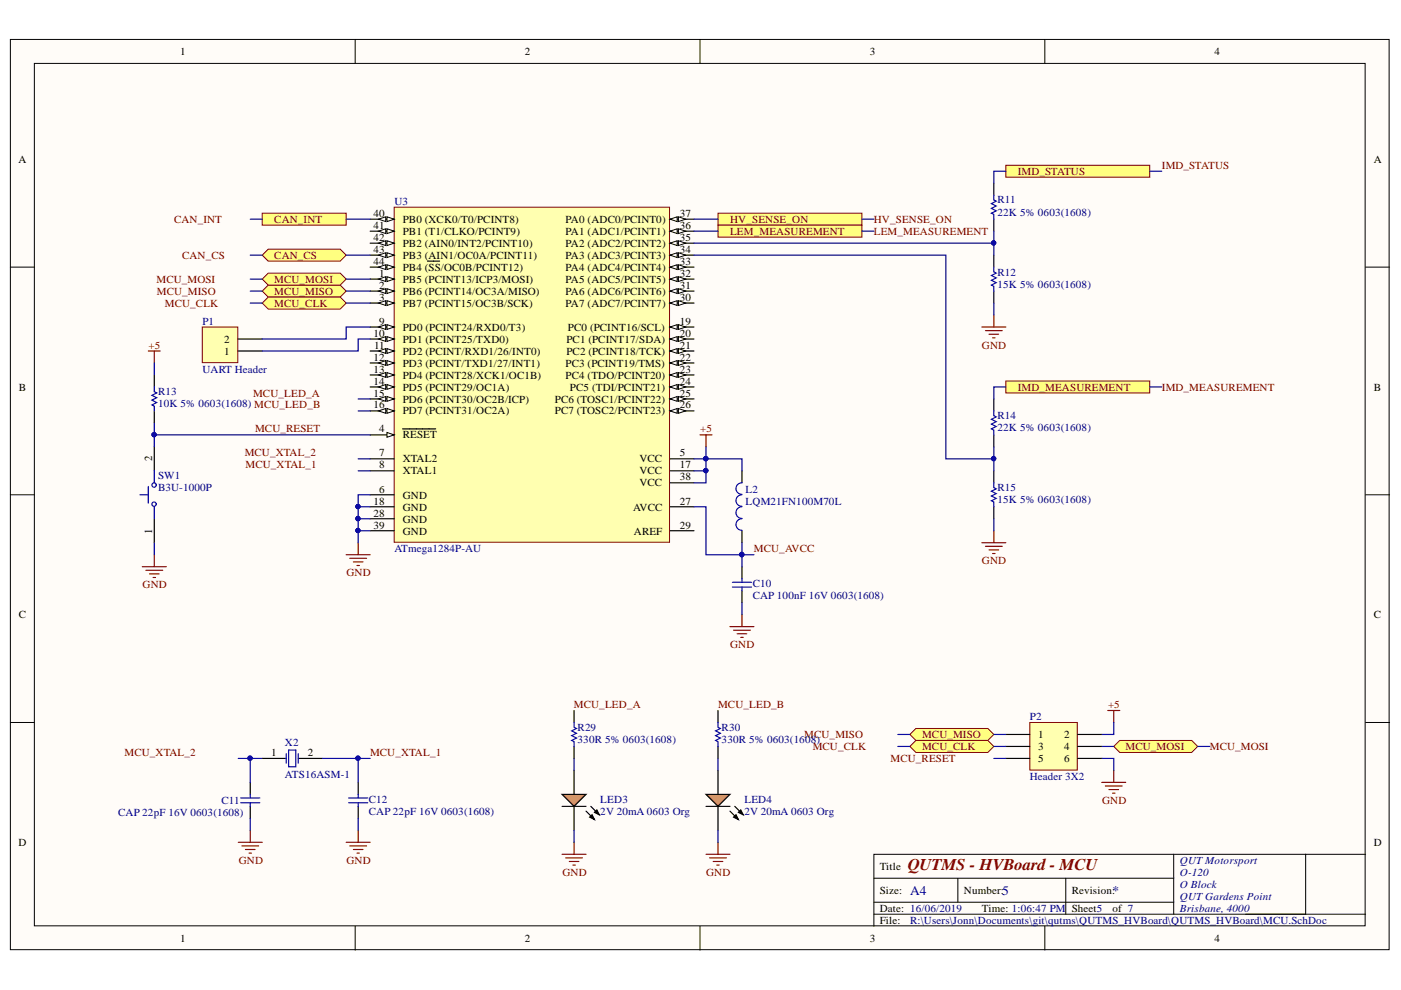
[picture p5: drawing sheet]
<svg xmlns="http://www.w3.org/2000/svg" width="297mm" height="210mm" viewBox="0 0 297 210" stroke-linecap="round" stroke-linejoin="round" font-family="sans-serif">
<defs><g id="words">
<text font-size="3.5" fill="#800000" x="192.4" y="184.5">QUTMS - HVBoard - MCU</text>
<g font-size="2.8" fill="#000080">
<text x="193" y="189.7">A4</text>
<text x="212.5" y="189.7">5</text>
<text x="235.9" y="189.7">*</text>
</g>
<g font-size="2.3">
<text x="38.2" y="11.7">1</text>
<text x="111.3" y="11.7">2</text>
<text x="184.4" y="11.7">3</text>
<text x="257.5" y="11.7">4</text>
<text x="3.9" y="34.5">A</text>
<text x="291.3" y="34.5">A</text>
<text x="79.2" y="46">40</text>
<text x="85.4" y="47.3">PB0 (XCK0/T0/PCINT8)</text>
<text x="119.9" y="47.3">PA0 (ADC0/PCINT0)</text>
<text x="144.1" y="46">37</text>
<text x="79.2" y="48.6">41</text>
<text x="79.2" y="51.1">42</text>
<text x="79.2" y="53.6">43</text>
<text x="85.4" y="49.8">PB1 (T1/CLKO/PCINT9)</text>
<text x="85.4" y="52.4">PB2 (AIN0/INT2/PCINT10)</text>
<text x="119.9" y="52.4">PA2 (ADC2/PCINT2)</text>
<text x="119.9" y="49.8">PA1 (ADC1/PCINT1)</text>
<text x="144.1" y="53.6">34</text>
<text x="144.1" y="51.1">35</text>
<text x="144.1" y="48.6">36</text>
<text x="79.2" y="56.2">44</text>
<text x="80.4" y="58.7">1</text>
<text x="85.4" y="54.9">PB3 (AIN1/OC0A/PCINT11)</text>
<text x="85.4" y="57.4">PB4 (SS/OC0B/PCINT12)</text>
<text x="85.4" y="60">PB5 (PCINT13/ICP3/MOSI)</text>
<text x="119.9" y="60">PA5 (ADC5/PCINT5)</text>
<text x="119.9" y="57.4">PA4 (ADC4/PCINT4)</text>
<text x="119.9" y="54.9">PA3 (ADC3/PCINT3)</text>
<text x="144.1" y="58.7">32</text>
<text x="144.1" y="56.2">33</text>
<text x="80.4" y="61.2">2</text>
<text x="80.4" y="63.8">3</text>
<text x="85.4" y="62.5">PB6 (PCINT14/OC3A/MISO)</text>
<text x="85.4" y="65">PB7 (PCINT15/OC3B/SCK)</text>
<text x="119.9" y="65">PA7 (ADC7/PCINT7)</text>
<text x="119.9" y="62.5">PA6 (ADC6/PCINT6)</text>
<text x="144.1" y="63.8">30</text>
<text x="144.1" y="61.2">31</text>
<text x="79.2" y="71.4">10</text>
<text x="80.4" y="68.8">9</text>
<text x="85.4" y="70.1">PD0 (PCINT24/RXD0/T3)</text>
<text x="120.4" y="70.1">PC0 (PCINT16/SCL)</text>
<text x="144.1" y="68.8">19</text>
<text x="144.1" y="71.4">20</text>
<text x="47.6" y="75.2">1</text>
<text x="47.6" y="72.7">2</text>
<text x="79.2" y="76.5">12</text>
<text x="79.3" y="73.9">11</text>
<text x="85.4" y="72.7">PD1 (PCINT25/TXD0)</text>
<text x="85.4" y="75.2">PD2 (PCINT/RXD1/26/INT0)</text>
<text x="85.4" y="77.7">PD3 (PCINT/TXD1/27/INT1)</text>
<text x="119.9" y="77.7">PC3 (PCINT19/TMS)</text>
<text x="120.1" y="72.7">PC1 (PCINT17/SDA)</text>
<text x="120.1" y="75.2">PC2 (PCINT18/TCK)</text>
<text x="144.1" y="73.9">21</text>
<text x="144.1" y="76.5">22</text>
<text x="4" y="82.8">B</text>
<text x="79.2" y="79">13</text>
<text x="79.2" y="81.5">14</text>
<text x="85.4" y="80.3">PD4 (PCINT28/XCK1/OC1B)</text>
<text x="85.4" y="82.8">PD5 (PCINT29/OC1A)</text>
<text x="119.9" y="80.3">PC4 (TDO/PCINT20)</text>
<text x="120.8" y="82.8">PC5 (TDI/PCINT21)</text>
<text x="144.1" y="79">23</text>
<text x="144.1" y="81.5">24</text>
<text x="291.3" y="82.8">B</text>
<text x="79.2" y="84.1">15</text>
<text x="79.2" y="86.6">16</text>
<text x="85.4" y="85.3">PD6 (PCINT30/OC2B/ICP)</text>
<text x="85.4" y="87.9">PD7 (PCINT31/OC2A)</text>
<text x="117.6" y="85.3">PC6 (TOSC1/PCINT22)</text>
<text x="117.6" y="87.9">PC7 (TOSC2/PCINT23)</text>
<text x="144.1" y="84.1">25</text>
<text x="144.1" y="86.6">26</text>
<text x="80.4" y="91.7">4</text>
<text x="85.4" y="93">RESET</text>
<text x="32.2" y="97.8" transform="rotate(-90 32.2 97.8)">2</text>
<text x="80.4" y="96.8">7</text>
<text x="80.4" y="99.3">8</text>
<text x="85.4" y="98">XTAL2</text>
<text x="85.4" y="100.6">XTAL1</text>
<text x="135.6" y="98">VCC</text>
<text x="135.6" y="100.6">VCC</text>
<text x="144.1" y="96.8">5</text>
<text x="144.1" y="99.3">17</text>
<text x="144.1" y="101.8">38</text>
<text x="79.2" y="107">18</text>
<text x="80.4" y="104.5">6</text>
<text x="85.4" y="105.7">GND</text>
<text x="135.6" y="103.1">VCC</text>
<text x="144.1" y="107">27</text>
<text x="32.2" y="113.2" transform="rotate(-90 32.2 113.2)">1</text>
<text x="79.2" y="109.5">28</text>
<text x="79.2" y="112.1">39</text>
<text x="85.4" y="110.8">GND</text>
<text x="85.4" y="108.3">GND</text>
<text x="85.4" y="113.3">GND</text>
<text x="134.2" y="108.3">AVCC</text>
<text x="134.4" y="113.3">AREF</text>
<text x="144.1" y="112.1">29</text>
<text x="4" y="131.1">C</text>
<text x="291.3" y="131.1">C</text>
<text x="57.5" y="160.3">1</text>
<text x="65.2" y="160.3">2</text>
<text x="220.1" y="156.5">1</text>
<text x="220.1" y="159">3</text>
<text x="220.1" y="161.5">5</text>
<text x="225.6" y="156.5">2</text>
<text x="225.6" y="159">4</text>
<text x="225.6" y="161.5">6</text>
<text x="3.9" y="179.4">D</text>
<text x="291.3" y="179.4">D</text>
<text x="186.5" y="184.5">Title</text>
<text x="186.5" y="189.5">Size:</text>
<text x="204.4" y="189.5">Number:</text>
<text x="227.2" y="189.5">Revision:</text>
<text x="186.5" y="193.3">Date: 16/06/2019</text>
<text x="186.5" y="195.9">File:</text>
<text x="208.2" y="193.3">Time: 1:06:47 PM</text>
<text x="227.2" y="193.3">Sheet5</text>
<text x="235.9" y="193.3">of 7</text>
<text x="38.2" y="199.7">1</text>
<text x="111.3" y="199.7">2</text>
<text x="184.4" y="199.7">3</text>
<text x="257.5" y="199.7">4</text>
</g>
<g font-size="2.3" fill="#800000">
<text x="246.4" y="35.8">IMD_STATUS</text>
<text x="215.8" y="37.1">IMD_STATUS</text>
<text x="36.9" y="47.3">CAN_INT</text>
<text x="58.1" y="47.3">CAN_INT</text>
<text x="154.8" y="47.3">HV_SENSE_ON</text>
<text x="185.2" y="47.3">HV_SENSE_ON</text>
<text x="154.8" y="49.8">LEM_MEASUREMENT</text>
<text x="185.2" y="49.8">LEM_MEASUREMENT</text>
<text x="33.2" y="60">MCU_MOSI</text>
<text x="38.6" y="54.9">CAN_CS</text>
<text x="58.1" y="60">MCU_MOSI</text>
<text x="58.1" y="54.9">CAN_CS</text>
<text x="33.3" y="62.5">MCU_MISO</text>
<text x="35" y="65">MCU_CLK</text>
<text x="58.1" y="62.5">MCU_MISO</text>
<text x="58.1" y="65">MCU_CLK</text>
<text x="31.5" y="73.9">+5</text>
<text x="208.2" y="73.9">GND</text>
<text x="215.8" y="82.8">IMD_MEASUREMENT</text>
<text x="246.4" y="82.8">IMD_MEASUREMENT</text>
<text x="53.7" y="84.1">MCU_LED_A</text>
<text x="54.1" y="91.7">MCU_RESET</text>
<text x="148.4" y="91.7">+5</text>
<text x="51.9" y="96.8">MCU_XTAL_2</text>
<text x="52" y="99.3">MCU_XTAL_1</text>
<text x="159.9" y="117.1">MCU_AVCC</text>
<text x="208.2" y="119.7">GND</text>
<text x="30.2" y="124.8">GND</text>
<text x="73.5" y="122.2">GND</text>
<text x="154.8" y="137.4">GND</text>
<text x="121.7" y="150.1">MCU_LED_A</text>
<text x="152.2" y="150.1">MCU_LED_B</text>
<text x="234.9" y="150.1">+5</text>
<text x="26.4" y="160.3">MCU_XTAL_2</text>
<text x="78.4" y="160.3">MCU_XTAL_1</text>
<text x="170.5" y="156.5">MCU_MISO</text>
<text x="172.3" y="159">MCU_CLK</text>
<text x="188.8" y="161.5">MCU_RESET</text>
<text x="195.5" y="156.5">MCU_MISO</text>
<text x="195.5" y="159">MCU_CLK</text>
<text x="238.6" y="159">MCU_MOSI</text>
<text x="256.5" y="159">MCU_MOSI</text>
<text x="233.7" y="170.5">GND</text>
<text x="50.6" y="183.2">GND</text>
<text x="73.5" y="183.2">GND</text>
<text x="119.2" y="185.7">GND</text>
<text x="149.7" y="185.7">GND</text>
</g>
<g font-size="2.3" fill="#000080">
<text x="83.6" y="43.5">U3</text>
<text x="211.5" y="43.1">R11</text>
<text x="211.5" y="45.8">22K 5% 0603(1608)</text>
<text x="211.5" y="58.4">R12</text>
<text x="211.5" y="61">15K 5% 0603(1608)</text>
<text x="42.9" y="68.8">P1</text>
<text x="33.5" y="83.8">R13</text>
<text x="42.9" y="79">UART Header</text>
<text x="33.5" y="86.4">10K 5% 0603(1608) MCU_LED_B</text>
<text x="211.5" y="88.9">R14</text>
<text x="211.5" y="91.4">22K 5% 0603(1608)</text>
<text x="33.5" y="101.6">SW1</text>
<text x="33.5" y="104.2">B3U-1000P</text>
<text x="158.1" y="104.5">L2</text>
<text x="158.1" y="107">LQM21FN100M70L</text>
<text x="211.5" y="104.2">R15</text>
<text x="211.5" y="106.7">15K 5% 0603(1608)</text>
<text x="83.6" y="117.1">ATmega1284P-AU</text>
<text x="159.6" y="124.5">C10</text>
<text x="159.6" y="127">CAP 100nF 16V 0603(1608)</text>
<text x="122.5" y="154.9">R29</text>
<text x="153" y="154.9">R30</text>
<text x="218.3" y="152.7">P2</text>
<text x="60.4" y="158.2">X2</text>
<text x="122.5" y="157.5">330R 5% 0603(1608)</text>
<text x="153" y="157.5">330R 5% 0603(1608)</text>
<text x="60.4" y="164.9">ATS16ASM-1</text>
<text x="218.3" y="165.4">Header 3X2</text>
<text x="25" y="173">CAP 22pF 16V 0603(1608)</text>
<text x="47" y="170.5">C11</text>
<text x="78.2" y="170.2">C12</text>
<text x="78.2" y="172.8">CAP 22pF 16V 0603(1608)</text>
<text x="127.3" y="170.2">LED3</text>
<text x="127.3" y="172.8">2V 20mA 0603 Org</text>
<text x="157.8" y="170.2">LED4</text>
<text x="157.8" y="172.8">2V 20mA 0603 Org</text>
<text x="250.2" y="183.2">QUT Motorsport</text>
<text x="250.2" y="185.7">O-120</text>
<text x="250.2" y="188.3">O Block</text>
<text x="250.2" y="190.8">QUT Gardens Point</text>
<text x="193" y="195.9">R:\Users\Jonn\Documents\git\qutms\QUTMS_HVBoard\QUTMS_HVBoard\MCU.SchDoc</text>
<text x="250.2" y="193.3">Brisbane, 4000</text>
</g>
</g></defs>
<g fill="#fffcf8" stroke="#000" stroke-width=".21">
<path d="M2.2 8.4h292.3v193h-292.3z"/>
<path d="M7.3 13.4h282.1v182.9h-282.1z"/>
</g>
<g fill="none" stroke="#000" stroke-width=".21">
<path d="M75.3 8.4v5M148.4 8.4v5M221.5 8.4v5M2.2 56.6h5.1M289.5 56.6h5.1M2.2 104.9h5.1M289.5 104.9h5.1M2.2 153.2h5.1M289.5 153.2h5.1M75.3 196.4v5.1M148.4 196.4v5.1M185.3 186.2h63.6"/>
<path d="M185.3 193.8h104.2M185.3 191.3h63.6M203.1 186.2v5.1M221.5 196.4v5.1M226 186.2v7.6M248.9 181.1v12.7M276.8 181.1h-91.5v15.3M289.5 181.1h-12.7v12.7"/>
</g>
<path d="M83.6 43.9h58.4v71.1h-58.4z" fill="#ffffb0" stroke="#800000" stroke-width=".21"/>
<path d="M78.5 46.5h5.1" fill="none" stroke="#000" stroke-width=".25"/>
<path d="M82 46l1.6 .5-1.6 .5z" fill="#fffcf8"/>
<path d="M82 46l1.6 .5-1.6 .5z" fill="none" stroke="#000" stroke-width=".21"/>
<path d="M80.3 46.5l1.5-.5v1z" fill="#fffcf8"/>
<path d="M80.3 46.5l1.5-.5v1z" fill="none" stroke="#000" stroke-width=".21"/>
<path d="M78.5 49h5.1" fill="none" stroke="#000" stroke-width=".25"/>
<path d="M82 48.5l1.6 .5-1.6 .5z" fill="#fffcf8"/>
<path d="M82 48.5l1.6 .5-1.6 .5z" fill="none" stroke="#000" stroke-width=".21"/>
<path d="M80.3 49l1.5-.5v1z" fill="#fffcf8"/>
<path d="M80.3 49l1.5-.5v1z" fill="none" stroke="#000" stroke-width=".21"/>
<path d="M78.5 51.6h5.1" fill="none" stroke="#000" stroke-width=".25"/>
<path d="M82 51l1.6 .6-1.6 .5z" fill="#fffcf8"/>
<path d="M82 51l1.6 .6-1.6 .5z" fill="none" stroke="#000" stroke-width=".21"/>
<path d="M80.3 51.6l1.5-.6v1.1z" fill="#fffcf8"/>
<path d="M80.3 51.6l1.5-.6v1.1z" fill="none" stroke="#000" stroke-width=".21"/>
<path d="M78.5 54.1h5.1" fill="none" stroke="#000" stroke-width=".25"/>
<path d="M82 53.6l1.6 .5-1.6 .5z" fill="#fffcf8"/>
<path d="M82 53.6l1.6 .5-1.6 .5z" fill="none" stroke="#000" stroke-width=".21"/>
<path d="M80.3 54.1l1.5-.5v1z" fill="#fffcf8"/>
<path d="M80.3 54.1l1.5-.5v1z" fill="none" stroke="#000" stroke-width=".21"/>
<path d="M78.5 56.6h5.1" fill="none" stroke="#000" stroke-width=".25"/>
<path d="M82 56.1l1.6 .5-1.6 .5z" fill="#fffcf8"/>
<path d="M82 56.1l1.6 .5-1.6 .5z" fill="none" stroke="#000" stroke-width=".21"/>
<path d="M80.3 56.6l1.5-.5v1z" fill="#fffcf8"/>
<path d="M80.3 56.6l1.5-.5v1z" fill="none" stroke="#000" stroke-width=".21"/>
<path d="M78.5 59.2h5.1M90.6 55.4h2.6" fill="none" stroke="#000" stroke-width=".25"/>
<path d="M82 58.7l1.6 .5-1.6 .5z" fill="#fffcf8"/>
<path d="M82 58.7l1.6 .5-1.6 .5z" fill="none" stroke="#000" stroke-width=".21"/>
<path d="M80.3 59.2l1.5-.5v1z" fill="#fffcf8"/>
<path d="M80.3 59.2l1.5-.5v1z" fill="none" stroke="#000" stroke-width=".21"/>
<path d="M78.5 61.7h5.1" fill="none" stroke="#000" stroke-width=".25"/>
<path d="M82 61.2l1.6 .5-1.6 .5z" fill="#fffcf8"/>
<path d="M82 61.2l1.6 .5-1.6 .5z" fill="none" stroke="#000" stroke-width=".21"/>
<path d="M80.3 61.7l1.5-.5v1z" fill="#fffcf8"/>
<path d="M80.3 61.7l1.5-.5v1z" fill="none" stroke="#000" stroke-width=".21"/>
<path d="M78.5 64.3h5.1" fill="none" stroke="#000" stroke-width=".25"/>
<path d="M82 63.7l1.6 .6-1.6 .5z" fill="#fffcf8"/>
<path d="M82 63.7l1.6 .6-1.6 .5z" fill="none" stroke="#000" stroke-width=".21"/>
<path d="M80.3 64.3l1.5-.6v1.1z" fill="#fffcf8"/>
<path d="M80.3 64.3l1.5-.6v1.1z" fill="none" stroke="#000" stroke-width=".21"/>
<path d="M78.5 92.2h5.1" fill="none" stroke="#000" stroke-width=".25"/>
<path d="M82 91.7l1.6 .5-1.6 .5z" fill="#fffcf8"/>
<path d="M82 91.7l1.6 .5-1.6 .5z" fill="none" stroke="#000" stroke-width=".21"/>
<path d="M78.5 69.3h5.1M85.4 90.9h7" fill="none" stroke="#000" stroke-width=".25"/>
<path d="M82 68.8l1.6 .5-1.6 .5z" fill="#fffcf8"/>
<path d="M82 68.8l1.6 .5-1.6 .5z" fill="none" stroke="#000" stroke-width=".21"/>
<path d="M80.3 69.3l1.5-.5v1z" fill="#fffcf8"/>
<path d="M80.3 69.3l1.5-.5v1z" fill="none" stroke="#000" stroke-width=".21"/>
<path d="M78.5 71.9h5.1" fill="none" stroke="#000" stroke-width=".25"/>
<path d="M82 71.4l1.6 .5-1.6 .5z" fill="#fffcf8"/>
<path d="M82 71.4l1.6 .5-1.6 .5z" fill="none" stroke="#000" stroke-width=".21"/>
<path d="M80.3 71.9l1.5-.5v1z" fill="#fffcf8"/>
<path d="M80.3 71.9l1.5-.5v1z" fill="none" stroke="#000" stroke-width=".21"/>
<path d="M78.5 74.4h5.1" fill="none" stroke="#000" stroke-width=".25"/>
<path d="M82 73.9l1.6 .5-1.6 .5z" fill="#fffcf8"/>
<path d="M82 73.9l1.6 .5-1.6 .5z" fill="none" stroke="#000" stroke-width=".21"/>
<path d="M80.3 74.4l1.5-.5v1z" fill="#fffcf8"/>
<path d="M80.3 74.4l1.5-.5v1z" fill="none" stroke="#000" stroke-width=".21"/>
<path d="M78.5 77h5.1" fill="none" stroke="#000" stroke-width=".25"/>
<path d="M82 76.5l1.6 .5-1.6 .5z" fill="#fffcf8"/>
<path d="M82 76.5l1.6 .5-1.6 .5z" fill="none" stroke="#000" stroke-width=".21"/>
<path d="M80.3 77l1.5-.5v1z" fill="#fffcf8"/>
<path d="M80.3 77l1.5-.5v1z" fill="none" stroke="#000" stroke-width=".21"/>
<path d="M78.5 79.5h5.1" fill="none" stroke="#000" stroke-width=".25"/>
<path d="M82 79l1.6 .5-1.6 .5z" fill="#fffcf8"/>
<path d="M82 79l1.6 .5-1.6 .5z" fill="none" stroke="#000" stroke-width=".21"/>
<path d="M80.3 79.5l1.5-.5v1z" fill="#fffcf8"/>
<path d="M80.3 79.5l1.5-.5v1z" fill="none" stroke="#000" stroke-width=".21"/>
<path d="M78.5 82h5.1" fill="none" stroke="#000" stroke-width=".25"/>
<path d="M82 81.5l1.6 .5-1.6 .6z" fill="#fffcf8"/>
<path d="M82 81.5l1.6 .5-1.6 .6z" fill="none" stroke="#000" stroke-width=".21"/>
<path d="M80.3 82l1.5-.5v1.1z" fill="#fffcf8"/>
<path d="M80.3 82l1.5-.5v1.1z" fill="none" stroke="#000" stroke-width=".21"/>
<path d="M78.5 84.6h5.1" fill="none" stroke="#000" stroke-width=".25"/>
<path d="M82 84.1l1.6 .5-1.6 .5z" fill="#fffcf8"/>
<path d="M82 84.1l1.6 .5-1.6 .5z" fill="none" stroke="#000" stroke-width=".21"/>
<path d="M80.3 84.6l1.5-.5v1z" fill="#fffcf8"/>
<path d="M80.3 84.6l1.5-.5v1z" fill="none" stroke="#000" stroke-width=".21"/>
<path d="M78.5 87.1h5.1" fill="none" stroke="#000" stroke-width=".25"/>
<path d="M82 86.6l1.6 .5-1.6 .5z" fill="#fffcf8"/>
<path d="M82 86.6l1.6 .5-1.6 .5z" fill="none" stroke="#000" stroke-width=".21"/>
<path d="M80.3 87.1l1.5-.5v1z" fill="#fffcf8"/>
<path d="M80.3 87.1l1.5-.5v1z" fill="none" stroke="#000" stroke-width=".21"/>
<path d="M142.1 69.3h5M78.5 97.3h5.1M78.5 99.8h5.1M78.5 104.9h5.1" fill="none" stroke="#000" stroke-width=".25"/>
<path d="M142.1 69.3l1.5-.5v1z" fill="#fffcf8"/>
<path d="M142.1 69.3l1.5-.5v1z" fill="none" stroke="#000" stroke-width=".21"/>
<path d="M143.8 68.8l1.6 .5-1.6 .5z" fill="#fffcf8"/>
<path d="M143.8 68.8l1.6 .5-1.6 .5z" fill="none" stroke="#000" stroke-width=".21"/>
<path d="M142.1 71.9h5" fill="none" stroke="#000" stroke-width=".25"/>
<path d="M142.1 71.9l1.5-.5v1z" fill="#fffcf8"/>
<path d="M142.1 71.9l1.5-.5v1z" fill="none" stroke="#000" stroke-width=".21"/>
<path d="M143.8 71.4l1.6 .5-1.6 .5z" fill="#fffcf8"/>
<path d="M143.8 71.4l1.6 .5-1.6 .5z" fill="none" stroke="#000" stroke-width=".21"/>
<path d="M142.1 74.4h5" fill="none" stroke="#000" stroke-width=".25"/>
<path d="M142.1 74.4l1.5-.5v1z" fill="#fffcf8"/>
<path d="M142.1 74.4l1.5-.5v1z" fill="none" stroke="#000" stroke-width=".21"/>
<path d="M143.8 73.9l1.6 .5-1.6 .5z" fill="#fffcf8"/>
<path d="M143.8 73.9l1.6 .5-1.6 .5z" fill="none" stroke="#000" stroke-width=".21"/>
<path d="M142.1 77h5" fill="none" stroke="#000" stroke-width=".25"/>
<path d="M142.1 77l1.5-.5v1z" fill="#fffcf8"/>
<path d="M142.1 77l1.5-.5v1z" fill="none" stroke="#000" stroke-width=".21"/>
<path d="M143.8 76.5l1.6 .5-1.6 .5z" fill="#fffcf8"/>
<path d="M143.8 76.5l1.6 .5-1.6 .5z" fill="none" stroke="#000" stroke-width=".21"/>
<path d="M142.1 79.5h5" fill="none" stroke="#000" stroke-width=".25"/>
<path d="M142.1 79.5l1.5-.5v1z" fill="#fffcf8"/>
<path d="M142.1 79.5l1.5-.5v1z" fill="none" stroke="#000" stroke-width=".21"/>
<path d="M143.8 79l1.6 .5-1.6 .5z" fill="#fffcf8"/>
<path d="M143.8 79l1.6 .5-1.6 .5z" fill="none" stroke="#000" stroke-width=".21"/>
<path d="M142.1 82h5" fill="none" stroke="#000" stroke-width=".25"/>
<path d="M142.1 82l1.5-.5v1.1z" fill="#fffcf8"/>
<path d="M142.1 82l1.5-.5v1.1z" fill="none" stroke="#000" stroke-width=".21"/>
<path d="M143.8 81.5l1.6 .5-1.6 .6z" fill="#fffcf8"/>
<path d="M143.8 81.5l1.6 .5-1.6 .6z" fill="none" stroke="#000" stroke-width=".21"/>
<path d="M142.1 84.6h5" fill="none" stroke="#000" stroke-width=".25"/>
<path d="M142.1 84.6l1.5-.5v1z" fill="#fffcf8"/>
<path d="M142.1 84.6l1.5-.5v1z" fill="none" stroke="#000" stroke-width=".21"/>
<path d="M143.8 84.1l1.6 .5-1.6 .5z" fill="#fffcf8"/>
<path d="M143.8 84.1l1.6 .5-1.6 .5z" fill="none" stroke="#000" stroke-width=".21"/>
<path d="M142.1 87.1h5" fill="none" stroke="#000" stroke-width=".25"/>
<path d="M142.1 87.1l1.5-.5v1z" fill="#fffcf8"/>
<path d="M142.1 87.1l1.5-.5v1z" fill="none" stroke="#000" stroke-width=".21"/>
<path d="M143.8 86.6l1.6 .5-1.6 .5z" fill="#fffcf8"/>
<path d="M143.8 86.6l1.6 .5-1.6 .5z" fill="none" stroke="#000" stroke-width=".21"/>
<path d="M142.1 64.3h5M78.5 110h5.1M142.1 112.5h5M142.1 107.4h5" fill="none" stroke="#000" stroke-width=".25"/>
<path d="M142.1 64.3l1.5-.6v1.1z" fill="#fffcf8"/>
<path d="M142.1 64.3l1.5-.6v1.1z" fill="none" stroke="#000" stroke-width=".21"/>
<path d="M143.8 63.7l1.6 .6-1.6 .5z" fill="#fffcf8"/>
<path d="M143.8 63.7l1.6 .6-1.6 .5z" fill="none" stroke="#000" stroke-width=".21"/>
<path d="M142.1 61.7h5" fill="none" stroke="#000" stroke-width=".25"/>
<path d="M142.1 61.7l1.5-.5v1z" fill="#fffcf8"/>
<path d="M142.1 61.7l1.5-.5v1z" fill="none" stroke="#000" stroke-width=".21"/>
<path d="M143.8 61.2l1.6 .5-1.6 .5z" fill="#fffcf8"/>
<path d="M143.8 61.2l1.6 .5-1.6 .5z" fill="none" stroke="#000" stroke-width=".21"/>
<path d="M142.1 59.2h5" fill="none" stroke="#000" stroke-width=".25"/>
<path d="M142.1 59.2l1.5-.5v1z" fill="#fffcf8"/>
<path d="M142.1 59.2l1.5-.5v1z" fill="none" stroke="#000" stroke-width=".21"/>
<path d="M143.8 58.7l1.6 .5-1.6 .5z" fill="#fffcf8"/>
<path d="M143.8 58.7l1.6 .5-1.6 .5z" fill="none" stroke="#000" stroke-width=".21"/>
<path d="M142.1 56.6h5" fill="none" stroke="#000" stroke-width=".25"/>
<path d="M142.1 56.6l1.5-.5v1z" fill="#fffcf8"/>
<path d="M142.1 56.6l1.5-.5v1z" fill="none" stroke="#000" stroke-width=".21"/>
<path d="M143.8 56.1l1.6 .5-1.6 .5z" fill="#fffcf8"/>
<path d="M143.8 56.1l1.6 .5-1.6 .5z" fill="none" stroke="#000" stroke-width=".21"/>
<path d="M142.1 54.1h5" fill="none" stroke="#000" stroke-width=".25"/>
<path d="M142.1 54.1l1.5-.5v1z" fill="#fffcf8"/>
<path d="M142.1 54.1l1.5-.5v1z" fill="none" stroke="#000" stroke-width=".21"/>
<path d="M143.8 53.6l1.6 .5-1.6 .5z" fill="#fffcf8"/>
<path d="M143.8 53.6l1.6 .5-1.6 .5z" fill="none" stroke="#000" stroke-width=".21"/>
<path d="M142.1 51.6h5" fill="none" stroke="#000" stroke-width=".25"/>
<path d="M142.1 51.6l1.5-.6v1.1z" fill="#fffcf8"/>
<path d="M142.1 51.6l1.5-.6v1.1z" fill="none" stroke="#000" stroke-width=".21"/>
<path d="M143.8 51l1.6 .6-1.6 .5z" fill="#fffcf8"/>
<path d="M143.8 51l1.6 .6-1.6 .5z" fill="none" stroke="#000" stroke-width=".21"/>
<path d="M142.1 49h5" fill="none" stroke="#000" stroke-width=".25"/>
<path d="M142.1 49l1.5-.5v1z" fill="#fffcf8"/>
<path d="M142.1 49l1.5-.5v1z" fill="none" stroke="#000" stroke-width=".21"/>
<path d="M143.8 48.5l1.6 .5-1.6 .5z" fill="#fffcf8"/>
<path d="M143.8 48.5l1.6 .5-1.6 .5z" fill="none" stroke="#000" stroke-width=".21"/>
<path d="M142.1 46.5h5" fill="none" stroke="#000" stroke-width=".25"/>
<path d="M142.1 46.5l1.5-.5v1z" fill="#fffcf8"/>
<path d="M142.1 46.5l1.5-.5v1z" fill="none" stroke="#000" stroke-width=".21"/>
<path d="M143.8 46l1.6 .5-1.6 .5z" fill="#fffcf8"/>
<path d="M143.8 46l1.6 .5-1.6 .5z" fill="none" stroke="#000" stroke-width=".21"/>
<g fill="none" stroke="#000" stroke-width=".25">
<path d="M32.7 79.5v2.5M32.7 87.1v2.6M32.7 94.7v5.1M142.1 97.3h5M142.1 99.8h5M157.3 99.8v2.6M32.7 110v5.1M78.5 107.4h5.1M78.5 112.5h5.1M142.1 102.4h5M157.3 112.5v2.6M157.3 120.2v2.5"/>
<path d="M157.3 125.2v2.6M53.1 165.9v2.5M53.1 171v2.5M55.6 160.8h5.1M63.2 160.8h5.1M75.9 165.9v2.5M75.9 171v2.5"/>
</g>
<g fill="none" stroke="#800000" stroke-width=".25">
<path d="M31.4 74.4h2.6M32.7 74.4v2.6M148.4 92.2h2.6M149.7 92.2v2.5M32.7 117.6v2.6M73.4 117.6h5.1M74.2 118.4h3.5M74.9 119.1h2.1M75.7 119.9h.5M75.9 115.1v2.5M30.2 120.2h5.1M30.9 120.9h3.6"/>
<path d="M31.7 121.7h2M32.5 122.4h.5M154.8 132.9h5.1M155.5 133.6h3.6M156.3 134.4h2M157.1 135.1h.5M157.3 130.3v2.6M50.5 178.6h5.1M51.3 179.4h3.5M53.1 176v2.6M73.4 178.6h5.1M74.2 179.4h3.5"/>
<path d="M75.9 176v2.6M52 180.1h2.1M52.8 180.9h.5M74.9 180.1h2.1M75.7 180.9h.5"/>
</g>
<g fill="none" stroke="#00f" stroke-width=".25">
<path d="M32.7 82v1.1l.5 .2-1 .5 1 .5-1 .5 1 .5-1 .6 .5 .2v1M32.7 99.8v2.6M29.7 104.9h1.7M31.4 103.1v3.6M32.7 107.4v2.6M157.3 110a1.22 1.22 0 0 0-1.3 1.2 1.22 1.22 0 0 0 1.3 1.2M157.3 107.5a1.23 1.23 0 0 0-1.3 1.2 1.23 1.23 0 0 0 1.3 1.2M157.3 104.9a1.22 1.22 0 0 0-1.3 1.2 1.22 1.22 0 0 0 1.3 1.2M157.3 102.4a1.22 1.22 0 0 0-1.3 1.2 1.22 1.22 0 0 0 1.3 1.2M155.3 123.5h4M155.3 124.5h4M157.3 122.7v.8"/>
<path d="M157.3 124.5v.7M60.7 159.8v2M61.2 159h1.5v3.6h-1.5zM63.2 159.8v2M51 169.2h4.1M51 170.2h4.1M53.1 168.4v.8M53.1 170.2v.8M73.9 169.2h4.1M73.9 170.2h4.1M75.9 168.4v.8M75.9 170.2v.8"/>
<circle cx="32.7" cy="102.8" r=".46"/>
<circle cx="32.7" cy="106.9" r=".46"/>
</g>
<g fill="#ffff80" stroke="#800000" stroke-width=".21">
<path d="M55.6 61.7l1.3-1.3h15.2l1.3 1.3-1.3 1.3h-15.2z" fill-rule="evenodd"/>
<path d="M55.6 64.3l1.3-1.3h15.2l1.3 1.3-1.3 1.2h-15.2z" fill-rule="evenodd"/>
<path d="M55.6 59.2l1.3-1.3h15.2l1.3 1.3-1.3 1.2h-15.2z" fill-rule="evenodd"/>
<path d="M55.6 54.1l1.3-1.3h15.2l1.3 1.3-1.3 1.3h-15.2z" fill-rule="evenodd"/>
</g>
<path d="M42.9 69.3h7.5v7.6h-7.5z" fill="#ffffb0" stroke="#800000" stroke-width=".21"/>
<path d="M50.5 74.4h5.1M50.5 71.9h5.1" fill="none" stroke="#000" stroke-width=".25"/>
<g fill="#ffff80" stroke="#800000" stroke-width=".21">
<path d="M152.2 45.2h30.5v2.5h-30.5z" fill-rule="evenodd"/>
<path d="M152.2 47.7h30.5v2.6h-30.5z" fill-rule="evenodd"/>
<path d="M213.3 80.8h30.5v2.5h-30.5z" fill-rule="evenodd"/>
<path d="M213.3 35h30.5v2.6h-30.5z" fill-rule="evenodd"/>
</g>
<path d="M208.2 69.3h5.1M208.9 70.1h3.6M209.7 70.9h2M210.5 71.6h.5M210.7 66.8v2.5M208.2 115.1h5.1M208.9 115.8h3.6M209.7 116.6h2M210.5 117.4h.5M210.7 112.5v2.6" fill="none" stroke="#800000" stroke-width=".25"/>
<path d="M210.7 38.9v2.5M210.7 46.5v2.5M210.7 54.1v2.5M210.7 61.7v2.6M210.7 84.6v2.5M210.7 92.2v2.5M210.7 99.8v2.6M210.7 107.4v2.6" fill="none" stroke="#000" stroke-width=".25"/>
<path d="M210.7 41.4v1l.5 .3-1 .5 1 .5-1 .5 1 .5-1 .5 .5 .3v1M210.7 56.6v1.1l.5 .2-1 .5 1 .5-1 .5 1 .5-1 .5 .5 .3v1M210.7 87.1v1l.5 .3-1 .5 1 .5-1 .5 1 .5-1 .5 .5 .3v1M210.7 102.4v1l.5 .2-1 .5 1 .6-1 .5 1 .5-1 .5 .5 .2v1" fill="none" stroke="#00f" stroke-width=".25"/>
<path d="M218.3 153.2h10.1v10.1h-10.1z" fill="#ffffb0" stroke="#800000" stroke-width=".21"/>
<path d="M213.3 155.7h5M213.3 158.3h5M228.5 155.7h5.1M228.5 158.3h5.1M213.3 160.8h5M228.5 160.8h5.1" fill="none" stroke="#000" stroke-width=".25"/>
<g fill="#ffff80" stroke="#800000" stroke-width=".21">
<path d="M192.9 155.7l1.3-1.2h15.2l1.3 1.2-1.3 1.3h-15.2z" fill-rule="evenodd"/>
<path d="M192.9 158.3l1.3-1.3h15.2l1.3 1.3-1.3 1.2h-15.2z" fill-rule="evenodd"/>
<path d="M236.1 158.3l1.3-1.3h15.3l1.2 1.3-1.2 1.2h-15.3z" fill-rule="evenodd"/>
</g>
<path d="M234.9 150.6h2.5M236.1 150.6v2.6M233.6 165.9h5.1M234.4 166.6h3.5M235.1 167.4h2.1M235.9 168.2h.5M236.1 163.3v2.6" fill="none" stroke="#800000" stroke-width=".25"/>
<g fill="none" stroke="#000080" stroke-width=".25">
<path d="M213.3 36.3h-2.6v2.6M243.8 36.3h2.5M53.1 59.2h2.5M53.1 54.1h2.5M73.4 59.2h5.1M73.4 54.1h5.1M147.1 54.1h53.4v43.2h10.2M147.1 46.5h5.1M147.1 49h5.1M147.1 51.6h63.6M182.7 46.5h2.6M182.7 49h2.6"/>
<path d="M210.7 49v5.1M32.7 77v2.5M53.1 64.3h2.5M53.1 61.7h2.5M73.4 64.3h5.1M73.4 61.7h5.1M78.5 69.3h-5.1v2.6h-17.8M78.5 71.9h-2.6v2.5h-20.3M210.7 64.3v2.5M32.7 89.7v2.5M75.9 99.8h2.6M75.9 97.3h2.6"/>
<path d="M78.5 92.2h-45.8v2.5M147.1 97.3h10.2v2.5M147.1 99.8h2.6M149.7 94.7v7.7h-2.6M210.7 94.7v5.1M213.3 82h-2.6v2.6M243.8 82h2.5M32.7 115.1v2.5M75.9 107.4v5.1M75.9 110h2.6M78.5 112.5h-2.6v2.6M78.5 104.9h-2.6v2.5h2.6"/>
<path d="M147.1 107.4h2.6v10.2h7.6v2.6M157.3 115.1v2.5h2.6M210.7 110v2.5M157.3 127.8v2.5M190.4 155.7h2.5M190.4 158.3h2.5M210.7 155.7h2.6M210.7 158.3h2.6M233.6 158.3h2.5M236.1 153.2v2.5h-2.5M253.9 158.3h2.6M50.5 160.8h2.6"/>
<path d="M53.1 173.5v2.5M55.6 160.8h-2.5v5.1M68.3 160.8h7.6v5.1M75.9 160.8h2.6M75.9 173.5v2.5M210.7 160.8h2.6M233.6 160.8h2.5v2.5"/>
</g>
<g fill="#000080" stroke="#000080" stroke-width=".21">
<circle cx="149.6" cy="99.8" r=".46"/>
<circle cx="75.9" cy="112.5" r=".46"/>
<circle cx="75.9" cy="110" r=".46"/>
<circle cx="75.9" cy="107.4" r=".46"/>
<circle cx="149.6" cy="97.2" r=".46"/>
<circle cx="53" cy="160.8" r=".46"/>
<circle cx="75.9" cy="160.8" r=".46"/>
<circle cx="157.3" cy="117.6" r=".46"/>
<circle cx="32.7" cy="92.2" r=".46"/>
<circle cx="210.7" cy="51.5" r=".46"/>
<circle cx="210.7" cy="97.2" r=".46"/>
</g>
<path d="M121.7 163.3v5.1M121.7 171v5" fill="none" stroke="#000" stroke-width=".25"/>
<path d="M119.2 168.4h5.1l-2.6 2.6z" fill="#f90"/>
<path d="M121.7 150.6v2.6M121.7 158.3v2.5M119.2 168.4h5.1l-2.6 2.6zM119.2 171h5.1M124.3 172l1.7 1.8M125 173.3l.5-.6 .5 1.1zM125.3 171l1.8 1.7M126 172.2l.5-.5 .6 1zM152.2 163.3v5.1M152.2 171v5" fill="none" stroke="#000" stroke-width=".25"/>
<path d="M125 173.3l.5-.6 .5 1.1zM126 172.2l.5-.5 .6 1z" fill="#000"/>
<path d="M121.7 153.2v1l.5 .3-1 .5 1 .5-1 .5 1 .5-1 .5 .5 .2v1.1" fill="none" stroke="#00f" stroke-width=".25"/>
<path d="M149.7 168.4h5.1l-2.6 2.6z" fill="#f90"/>
<path d="M152.2 150.6v2.6M152.2 158.3v2.5M149.7 168.4h5.1l-2.6 2.6zM149.7 171h5.1M154.8 172l1.7 1.8M155.5 173.3l.5-.6 .5 1.1zM155.8 171l1.8 1.7M156.5 172.2l.6-.5 .5 1z" fill="none" stroke="#000" stroke-width=".25"/>
<path d="M155.5 173.3l.5-.6 .5 1.1zM156.5 172.2l.6-.5 .5 1z" fill="#000"/>
<path d="M152.2 153.2v1l.5 .3-1 .5 1 .5-1 .5 1 .5-1 .5 .5 .2v1.1" fill="none" stroke="#00f" stroke-width=".25"/>
<path d="M121.7 178.6v2.5M152.2 178.6v2.5M119.2 181.1h5.1M119.9 181.9h3.6M120.7 182.7h2M121.5 183.4h.5M149.7 181.1h5.1M150.4 181.9h3.6M151.2 182.7h2M152 183.4h.5" fill="none" stroke="#800000" stroke-width=".25"/>
<path d="M75.9 84.6h2.6M75.9 87.1h2.6M121.7 160.8v2.5M121.7 176v2.6M152.2 160.8v2.5M152.2 176v2.6" fill="none" stroke="#000080" stroke-width=".25"/>
<path d="M55.6 45.2h17.8v2.5h-17.8z" fill-rule="evenodd" fill="#ffff80" stroke="#800000" stroke-width=".21"/>
<path d="M53.1 46.5h2.5M73.4 46.5h5.1" fill="none" stroke="#000080" stroke-width=".25"/>
<use href="#words"/>
</svg>
